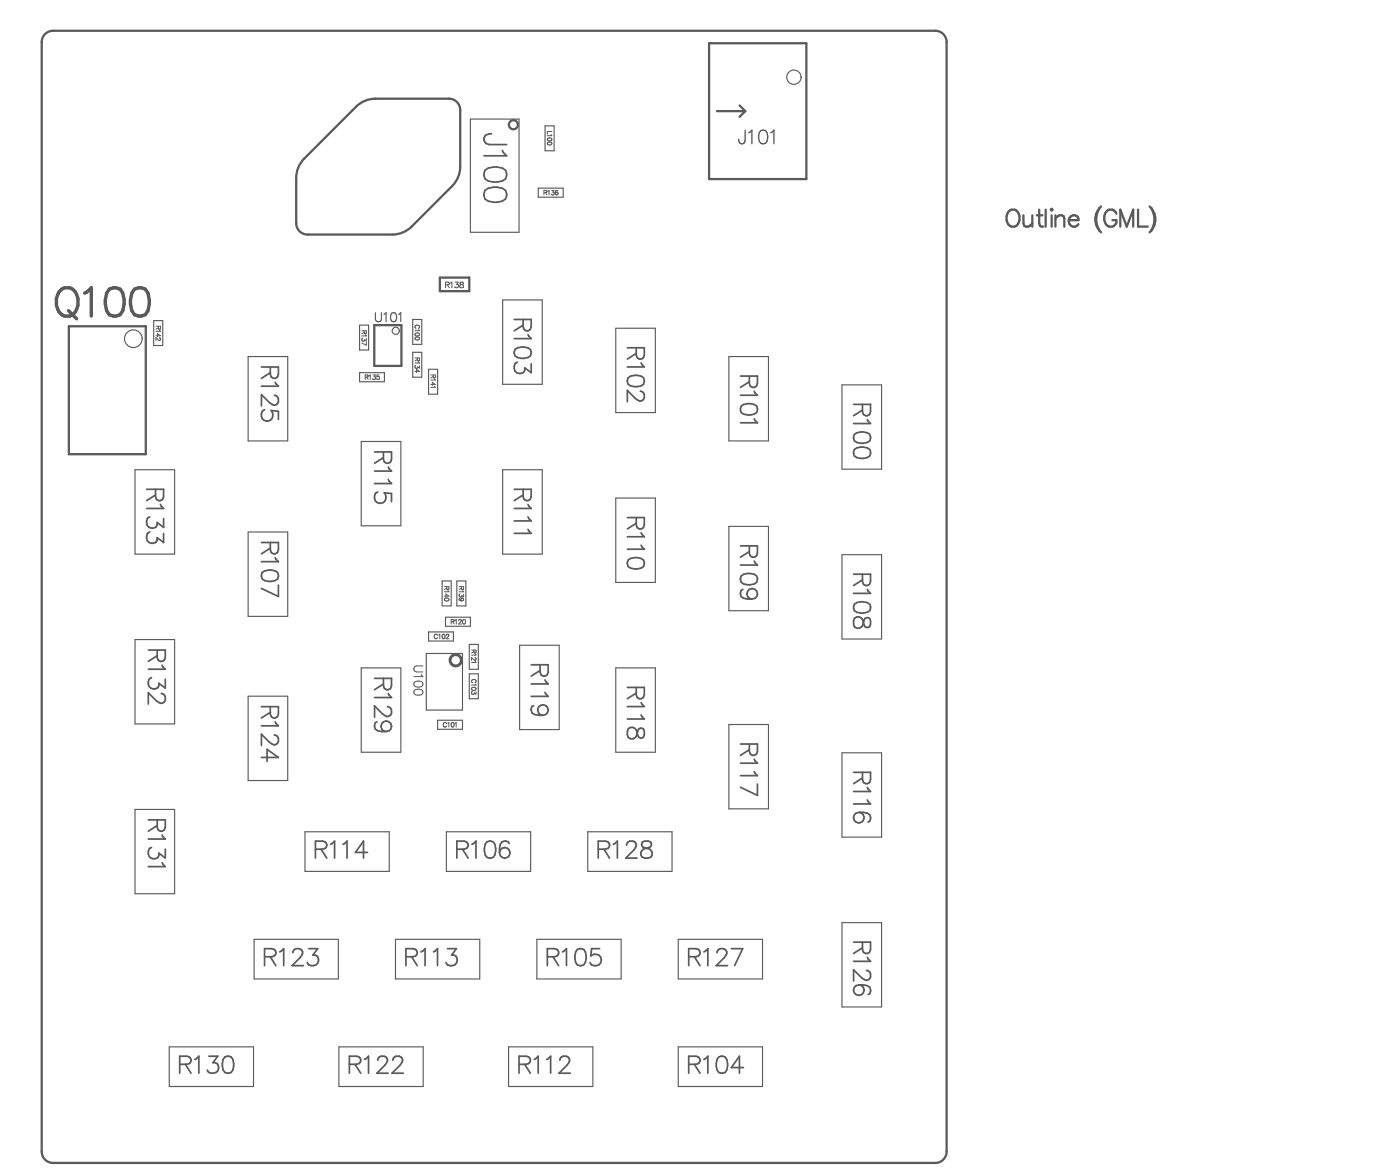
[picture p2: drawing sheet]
<svg xmlns="http://www.w3.org/2000/svg" width="412mm" height="346mm" viewBox="0 0 412 346" stroke-linecap="round" stroke-linejoin="round" font-family="sans-serif">
<g fill="none" stroke="#5a5a5a" stroke-width=".34">
<path d="M138.5 35h14.3v33.3h-14.3zM160.4 37h2.7v7.4h-2.7zM158.4 55.4h7.3v2.6h-7.3zM45.2 94.3h2.7v7.4h-2.7zM105.8 95.7h2.7v7.3h-2.7zM110.5 92v1.9a.9 .9 0 0 0 .9 .8 .9 .9 0 0 0 .9-.8v-1.9M113 92.5l.6-.5v2.7M115.3 92.1a.86 .86 0 0 1 1.3 .4 1.34 1.34 0 0 1-.9 2.2 1.7 1.7 0 0 1-.4-2.6zM117.3 92.5l.7-.5v2.7M121.5 94h2.6v7.3h-2.6zM147.9 88.3h11.7v24.8h-11.7zM181.2 96.6h11.7v24.8h-11.7z"/>
<path d="M73 104.9h11.7v24.8h-11.7zM105.8 109.7h7.3v2.6h-7.3zM121.5 103.7h2.6v7.3h-2.6zM126.1 108.7h2.7v7.3h-2.7zM214.5 104.9h11.7v24.8h-11.7zM247.8 113.2h11.7v24.9h-11.7zM39.7 138.2h11.7v24.8h-11.7zM106.3 129.9h11.7v24.8h-11.7zM147.9 138.2h11.7v24.8h-11.7zM73 156.5h11.7v24.9h-11.7zM181.2 146.5h11.7v24.9h-11.7zM214.5 154.9h11.7v24.8h-11.7z"/>
<path d="M130.1 170.9h2.7v7.4h-2.7zM134.5 170.9h2.6v7.4h-2.6zM247.8 163.2h11.7v24.8h-11.7zM39.7 188.2h11.7v24.8h-11.7zM106.3 196.5h11.7v24.8h-11.7zM125.5 192.3h10.6v16.6h-10.6zM126.1 185.9h7.4v2.7h-7.4zM131.1 181.6h7.4v2.7h-7.4zM138.1 198.3h2.7v7.3h-2.7zM138.1 189.6h2.7v7.3h-2.7zM152.9 189.9h11.7v24.8h-11.7zM181.2 196.5h11.7v24.8h-11.7z"/>
<path d="M73 204.8h11.7v24.9h-11.7zM128.8 211.9h7.3v2.7h-7.3zM214.5 213.2h11.7v24.8h-11.7zM39.7 238.2h11.7v24.8h-11.7zM247.8 221.5h11.7v24.8h-11.7zM89.8 244.7h24.8v11.7h-24.8zM131.4 244.7h24.8v11.7h-24.8zM173 244.7h24.8v11.7h-24.8zM74.8 276.4h24.8v11.6h-24.8zM116.4 276.4h24.8v11.6h-24.8zM158 276.4h24.8v11.6h-24.8zM199.6 276.4h24.8v11.6h-24.8z"/>
<path d="M247.8 271.5h11.7v24.8h-11.7zM49.8 308h24.8v11.7h-24.8zM99.7 308h24.9v11.7h-24.9zM149.7 308h24.8v11.7h-24.8zM199.6 308h24.8v11.7h-24.8z"/>
<circle cx="233.7" cy="22.7" r="2.11"/>
<circle cx="39.2" cy="99.7" r="2.6"/>
<circle cx="116.5" cy="97.3" r="1.05"/>
</g>
<g fill="none" stroke="#5a5a5a" stroke-width=".67">
<path d="M13.3 10a3.3 3.3 0 0 1 2.3-.9h259.7a3.3 3.3 0 0 1 3.3 3.3v326.4a3.3 3.3 0 0 1-3.3 3.4h-259.7a3.3 3.3 0 0 1-3.3-3.4v-326.4a3.3 3.3 0 0 1 1-2.4zM208.7 12.7h28.6v40h-28.6zM104.8 31.4a8 8 0 0 1 5.7-2.4h21.6a3.3 3.3 0 0 1 3.4 3.4v16.6a8 8 0 0 1-2.4 5.7l-11.9 12a8 8 0 0 1-5.7 2.3h-25a3.3 3.3 0 0 1-3.3-3.3v-13.3a8 8 0 0 1 2.3-5.7zM211 32.7h8.3M217.7 31l1.6 1.7M219.3 32.7l-1.6 1.7M297.2 61.9a1.9 1.9 0 0 1 2.9 1.7 2.3 2.3 0 0 1-2.4 3.1 2.91 2.91 0 0 1-.5-4.8zM301.2 63.4v2.3l.3 .7 1.1 .3 1.2-1M303.8 63.4v3.3M305.1 63.4h1.7M305.9 61.7v4l.2 .7 .9 .3M307.8 61.7v5"/>
<path d="M309.5 61.4l.3 .3-.3 .2-.2-.2zM309.5 63.4v3.3M310.6 64.3l1.2-.9 1.2 .2 .2 .7v2.4M310.6 63.4v3.3M314.6 64.8a1.57 1.57 0 0 0 .9 1.8 1.57 1.57 0 0 0 1.9-.6M315.3 63.6a1.32 1.32 0 0 1 1.4-.1 1.32 1.32 0 0 1 .7 1.3h-2.8l.2-.7zM323.6 61.2a5.2 5.2 0 0 0 0 6.7M323.6 67.9l.5 .4M323.6 61.2a6.2 6.2 0 0 0 0 6.7M324.1 60.7l-.5 .5M328.6 62.9a1.84 1.84 0 0 0-2.1-1.2 1.84 1.84 0 0 0-1.5 1.9 2.3 2.3 0 0 0 2.4 3.1 1.68 1.68 0 0 0 1.2-1.9h-1.2M329.7 66.7v-5l1.9 5 1.9-5v5"/>
<path d="M335 61.7v5h2.8M338.4 60.7l.4 .5M338.8 61.2a5.2 5.2 0 0 1 0 6.7M338.8 67.9l-.4 .4M338.8 61.2a6.2 6.2 0 0 1 0 6.7M20.3 96h22.6v37.6h-22.6zM110.2 95.7h7.9v12h-7.9zM129.5 81.7h8.6v4h-8.6z"/>
<circle cx="151.1" cy="36.7" r="1.33"/>
</g>
<g fill="none" stroke="#5a5a5a" stroke-width=".29">
<path d="M162.2 39.6l.2 .3h-1.3M162.4 38.7h-1.3v.8M160.1 56.7l.7-.1 .1-.4-.8-.2v1.4M160.5 56.7l.5 .7M161.2 40.8a.66 .66 0 0 1 .8-.3 .66 .66 0 0 1 .4 .8 .66 .66 0 0 1-.9 .2 .66 .66 0 0 1-.3-.7zM161.2 42a.66 .66 0 0 1 .8-.3 .66 .66 0 0 1 .4 .8 .66 .66 0 0 1-.9 .2 .66 .66 0 0 1-.3-.7zM161.3 56.3l.3-.3v1.4M162.4 56h.7l-.4 .5a.44 .44 0 0 1 .3 .7 .44 .44 0 0 1-.7-.1M164.2 56.2l-.6-.1-.2 .8M45.9 96h1.3l-.1 .8h-.4l-.1-.8M45.9 98.8h1.3l-.9-.6v.9M46.6 96.4l-.7 .5"/>
<path d="M46.9 99.4h.1M47 99.4l.2 .5-.3 .3-1-.9v.9M47 97.2l.2 .3h-1.3M106.5 97.3h1.3l-.1 .9-.4-.1-.1-.8M106.7 99.5a.44 .44 0 0 0-.1 .8 .44 .44 0 0 0 .7-.4l.5 .4v-.7M107.2 97.8l-.7 .4M107.6 98.5l.2 .3h-1.3M122.2 98.2a.66 .66 0 0 1 .8-.3 .66 .66 0 0 1 .4 .8 .66 .66 0 0 1-.8 .2 .66 .66 0 0 1-.4-.7zM122.2 99.3a.66 .66 0 0 1 .8-.2 .66 .66 0 0 1 .4 .8 .66 .66 0 0 1-.8 .2 .66 .66 0 0 1-.4-.8zM122.5 96.6a.49 .49 0 0 1-.4-.5 .49 .49 0 0 1 .5-.4h.4a.49 .49 0 0 1 .5 .4 .49 .49 0 0 1-.3 .5M123.2 97l.3 .3h-1.4M131.1 83.8l1-.1 .1-.5-1.1-.2v1.7"/>
<path d="M131.7 83.8l.5 .9M132.6 83.3l.4-.3v1.7M134 83h.9l-.5 .6a.55 .55 0 0 1 .4 .9 .55 .55 0 0 1-1-.1M135.5 83.1v.5l.7 .2 .2 .3a.56 .56 0 0 1-.5 .6 .56 .56 0 0 1-.6-.6l1-.7v-.3zM107.5 111l.7-.1 .1-.5-.8-.1v1.4M107.8 100.7v.9l-1.3-.7M107.9 111l.5 .7M108.7 110.6l.3-.3v1.4M109.8 110.3h.7l-.4 .5a.44 .44 0 0 1 .3 .7 .44 .44 0 0 1-.7-.1M111.6 110.3h-.6l-.1 .6a.47 .47 0 0 1 .7 0 .47 .47 0 0 1-.1 .7 .47 .47 0 0 1-.7-.2M122.1 105.3h1.4l-.2 .8h-.4l-.1-.8M122.1 109.3h1.4l-.9-.6v.9"/>
<path d="M122.4 107.5a.44 .44 0 0 0-.2 .8 .45 .45 0 0 0 .8-.4l.5 .4v-.7M122.8 105.8l-.7 .4M123.2 106.5l.3 .3h-1.4M126.8 110.3h1.3l-.1 .8h-.4l-.1-.8M126.8 113.1h1.3l-.9-.6v.9M127.5 110.8l-.7 .4M127.9 111.5l.2 .3h-1.3M127.9 113.7l.2 .3h-1.3M130.8 172.6h1.3l-.1 .8h-.4l-.1-.8M130.8 175.4h1.3l-.9-.6v.9M130.9 176.2a.66 .66 0 0 1 .8-.3 .66 .66 0 0 1 .4 .8 .66 .66 0 0 1-.9 .2 .66 .66 0 0 1-.3-.7zM131.5 173.1l-.7 .4"/>
<path d="M131.9 173.8l.2 .3h-1.3M135.1 172.6h1.4l-.2 .8h-.4l-.1-.8M135.3 176l-.1 .6 .8 .2M135.4 174.8a.44 .44 0 0 0-.2 .8 .44 .44 0 0 0 .7-.4l.6 .4v-.7M135.8 173.1l-.7 .4M136.2 173.8l.3 .3h-1.4M124 198.4l.5 .7h-2.7M124.5 195.9h-1.9a.9 .9 0 0 0-.8 .9 .9 .9 0 0 0 .8 .9h1.9M128.7 186.9a.49 .49 0 0 0-.5-.3 .49 .49 0 0 0-.4 .5v.3a.49 .49 0 0 0 .4 .5 .49 .49 0 0 0 .5-.3M129.1 186.9l.3-.3v1.3M130.3 186.7a.61 .61 0 0 1 .7 .6 .61 .61 0 0 1-.7 .6l-.2-.5zM131.3 186.9l.6-.3 .2 .4-.8 .9h.9"/>
<path d="M131.3 186.9h.1M132.8 182.9l.8-.1v-.4l-.8-.1v1.3M133.2 182.9l.5 .7M134 182.5l.3-.2v1.3M135 182.6l.3-.3 .5 .2-.8 1.1h.8M136.3 182.3a.61 .61 0 0 1 .7 .6 .61 .61 0 0 1-.7 .6l-.2-.5zM138.8 191.3h1.3l-.1 .8-.5-.1v-.7M139.5 191.7l-.7 .5M139.8 193.5l.2 .1M139.9 192.5l.2 .3h-1.3M139.9 194.6l.2 .3h-1.3M140 193.6h.1"/>
<path d="M140.1 193.6v.5l-.4 .2-.9-.9v.9M121.9 200.8a1.7 1.7 0 0 1 2.6 .4v.2a1.53 1.53 0 0 1-2.7 0zM121.9 203.2a1.7 1.7 0 0 1 2.6 .3v.3a1.53 1.53 0 0 1-2.7 0zM131.4 212.9a.49 .49 0 0 0-.5-.3 .49 .49 0 0 0-.4 .5v.3a.49 .49 0 0 0 .4 .5 .49 .49 0 0 0 .5-.3M131.8 212.8l.3-.2v1.3M133 212.7a.61 .61 0 0 1 .7 .6 .61 .61 0 0 1-.7 .6l-.2-.6zM133.9 212.8l.4-.2v1.3M138.8 202.4a.66 .66 0 0 1 .9-.2 .66 .66 0 0 1 .4 .7 .66 .66 0 0 1-.9 .3 .66 .66 0 0 1-.4-.8zM139 203.4a.44 .44 0 0 0-.1 .8 .44 .44 0 0 0 .7-.3l.5 .3v-.7M139.1 200.9a.49 .49 0 0 1-.3-.6 .49 .49 0 0 1 .5-.4h.3a.49 .49 0 0 1 .5 .4 .49 .49 0 0 1-.3 .6M139.9 201.3l.2 .3h-1.3"/>
<circle cx="163.8" cy="56.9" r=".41"/>
<circle cx="136" cy="176.4" r=".41"/>
</g>
<g fill="none" stroke="#5a5a5a" stroke-width=".5">
<path d="M144.7 39.4a1.74 1.74 0 0 0-2.3 1.9l.7 .9 .9 .3h5.1M142.8 50.1a5.1 5.1 0 0 1 6 0 2.16 2.16 0 0 1-1 3.2 5.5 5.5 0 0 1-5-.7l-.4-.9zM142.8 56a5.1 5.1 0 0 1 6 0 2.16 2.16 0 0 1-1 3.2 5.5 5.5 0 0 1-5-.6l-.4-1zM147.8 44.3l.4 .6 .9 .9h-6.7M151.3 94h5v2.1l-.2 .8a1.15 1.15 0 0 1-1.9 0l-.2-.8v-2.1M154 95.7l-2.7 1.6M155.4 98.4l.9 1.2h-5M76.9 108h5v2.1l-.2 .7a1.15 1.15 0 0 1-1.9 0l-.2-.7v-2.1M79.6 109.7l-2.7 1.6M80.7 116.3a1.24 1.24 0 0 1 1.2 1v.9a1.22 1.22 0 0 1-1.9 .8l-3.1-2.9v3.3M81 112.4l.9 1.2h-5M151.6 102.8a3.9 3.9 0 0 1 4.5 0 1.62 1.62 0 0 1-.7 2.4 4.1 4.1 0 0 1-3.8-.5l-.3-.7z"/>
<path d="M152.3 106.6a1.7 1.7 0 0 0-.6 2.7 1.7 1.7 0 0 0 2.7-.4v-.7l1.9 1.5v-2.7M184.6 102.3h5v2.2l-.2 .7a1.15 1.15 0 0 1-1.9 0l-.2-.7v-2.2M184.9 111.2a3.9 3.9 0 0 1 4.5 0 1.62 1.62 0 0 1-.7 2.3 4.1 4.1 0 0 1-3.8-.4l-.3-.8zM187.3 104l-2.7 1.7M188.4 115.1a1.24 1.24 0 0 1 1.2 1v.9a1.22 1.22 0 0 1-1.9 .7l-3.1-2.8v3.3M188.7 106.8l.9 1.2h-5M217.9 110.7h5v2.1l-.2 .7a1.15 1.15 0 0 1-1.9 0l-.3-.7v-2.1M218.2 119.5a3.9 3.9 0 0 1 4.5 0 1.62 1.62 0 0 1-.7 2.4 4.1 4.1 0 0 1-3.8-.5l-.3-.7zM220.5 112.3l-2.6 1.7M222 115.1l.9 1.2h-5M251.2 119h5v2.1l-.2 .7a1.15 1.15 0 0 1-1.9 0l-.3-.7v-2.1M77.9 120.6a1.76 1.76 0 0 0-.7 2.5 1.76 1.76 0 0 0 2.6 .4 1.76 1.76 0 0 0 0-2.7l2.1 .2v2.4"/>
<path d="M110.2 133h5v2.1l-.2 .7a1.15 1.15 0 0 1-1.9 0l-.2-.7v-2.1M112.9 134.6l-2.7 1.7M114.3 137.4l.9 1.2h-5M222 123.2l.9 1.2h-5M251.5 127.8a3.9 3.9 0 0 1 4.5 0 1.62 1.62 0 0 1-.7 2.4 4.1 4.1 0 0 1-3.8-.5l-.3-.7zM251.5 132.3a3.9 3.9 0 0 1 4.5 0 1.62 1.62 0 0 1-.7 2.3 4.1 4.1 0 0 1-3.8-.4l-.3-.8zM253.8 120.6l-2.6 1.7M255.3 123.4l.9 1.2h-5M43.2 144h4.9v2.1l-.2 .7a1.15 1.15 0 0 1-1.9 0l-.2-.7v-2.1M44.1 152.1a1.7 1.7 0 0 0-.6 2.7 1.7 1.7 0 0 0 2.7-.3v-.8l1.9 1.5v-2.6M44.1 156.5a1.7 1.7 0 0 0-.6 2.7 1.7 1.7 0 0 0 2.7-.3v-.7l1.9 1.4v-2.6M45.8 145.6l-2.6 1.7"/>
<path d="M47.2 148.4l.9 1.2h-4.9M76.9 159.6h5v2.2l-.2 .7a1.15 1.15 0 0 1-1.9 0l-.2-.7v-2.2M111.2 144.7a1.76 1.76 0 0 0-.7 2.6 1.76 1.76 0 0 0 2.6 .4 1.76 1.76 0 0 0 0-2.7l2.1 .2v2.4M114.3 141.1l.9 1.2h-5M151.3 144h5v2.1l-.2 .7a1.15 1.15 0 0 1-1.9 0l-.2-.7v-2.1M154 145.6l-2.7 1.7M155.4 148.4l.9 1.2h-5M155.4 152.1l.9 1.2h-5M155.4 155.7l.9 1.2h-5M184.6 152.3h5v2.1l-.2 .7a1.15 1.15 0 0 1-1.9 0l-.2-.7v-2.1M187.3 154l-2.7 1.6M188.7 156.7l.9 1.2h-5"/>
<path d="M77.2 168.4a3.9 3.9 0 0 1 4.5 0 1.62 1.62 0 0 1-.7 2.4 4.1 4.1 0 0 1-3.8-.4l-.3-.8zM79.6 161.3l-2.7 1.7M81 164.1l.9 1.2h-5M81.9 172.2v3.3l-5-2.4M184.9 164.8a3.9 3.9 0 0 1 4.5 0 1.62 1.62 0 0 1-.7 2.4 4.1 4.1 0 0 1-3.8-.5l-.3-.7zM188.7 160.4l.9 1.2h-5M217.9 160.6h5v2.2l-.2 .7a1.15 1.15 0 0 1-1.9 0l-.3-.7v-2.2M218.2 169.4a3.9 3.9 0 0 1 4.5 0 1.62 1.62 0 0 1-.7 2.4 4.1 4.1 0 0 1-3.8-.4l-.3-.8zM218.6 173.4a1.47 1.47 0 0 0-.4 2.2l.7 .4 2.4 .3M220.5 162.3l-2.6 1.7M222 165.1l.9 1.2h-5M251.2 168.9h5v2.2l-.2 .7a1.15 1.15 0 0 1-1.9 0l-.3-.7v-2.2"/>
<path d="M251.5 177.8a3.9 3.9 0 0 1 4.5 0 1.62 1.62 0 0 1-.7 2.4 4.1 4.1 0 0 1-3.8-.5l-.3-.7zM253.8 170.6l-2.6 1.7M255.3 173.4l.9 1.2h-5M43.7 191.3h4.9v2.1l-.2 .7a1.15 1.15 0 0 1-1.9 0l-.2-.7v-2.1M44.6 199.4a1.7 1.7 0 0 0-.6 2.7 1.7 1.7 0 0 0 2.7-.3v-.8l1.9 1.5v-2.6M46.3 192.9l-2.6 1.7M47.7 195.7l.9 1.2h-4.9M110.2 199.6h5v2.1l-.2 .8a1.15 1.15 0 0 1-1.9 0l-.2-.8v-2.1M156.3 195.6h5v2.1l-.2 .8a1.15 1.15 0 0 1-1.9 0l-.2-.8v-2.1M159 197.3l-2.7 1.6M251.7 181.7a1.51 1.51 0 0 1 2.4 1.2l.2 1a1.01 1.01 0 0 0 1.7 .5 1.88 1.88 0 0 0-.5-2.7l-.9 .3-.3 .5a2.3 2.3 0 0 1-1.4 2.3 1.3 1.3 0 0 1-1.7-1.1v-1zM47.5 204.1a1.24 1.24 0 0 1 1.1 .9v1a1.22 1.22 0 0 1-1.9 .7l-3-2.9v3.4"/>
<path d="M76.9 207.9h5v2.2l-.2 .7a1.15 1.15 0 0 1-1.9 0l-.2-.7v-2.2M79.6 209.6l-2.7 1.7M80.7 216.3a1.24 1.24 0 0 1 1.2 .9v1a1.22 1.22 0 0 1-1.9 .7l-3.1-2.9v3.4M81 212.4l.9 1.2h-5M110.9 212.4a1.47 1.47 0 0 0-.4 2.1l.7 .5 2.4 .3M112.9 201.3l-2.7 1.6M114 207.9a1.24 1.24 0 0 1 1.2 1v.9a1.22 1.22 0 0 1-1.9 .8l-3.1-2.9v3.3M114.3 204l.9 1.2h-5M157.1 207.6a1.47 1.47 0 0 0-.5 2.2l.7 .4 2.4 .3M160.4 200l.9 1.2h-5M160.4 203.7l.9 1.2h-5M184.6 202.3h5v2.1l-.2 .7a1.15 1.15 0 0 1-1.9 0l-.2-.7v-2.1"/>
<path d="M185.1 214.3a1.51 1.51 0 0 1 2.4 1.2l.2 .9a1.01 1.01 0 0 0 1.7 .5 1.88 1.88 0 0 0-.5-2.6l-.9 .2-.3 .5a2.3 2.3 0 0 1-1.4 2.4 1.3 1.3 0 0 1-1.7-1.2v-1zM187.3 203.9l-2.7 1.7M188.7 206.7l.9 1.2h-5M188.7 210.4l.9 1.2h-5M217.9 218.9h5v2.2l-.2 .7a1.15 1.15 0 0 1-1.9 0l-.3-.7v-2.2M76.9 222.9h5l-3.3-2.4v3.6M220.5 220.6l-2.6 1.6M222 223.4l.9 1.2h-5M222 227l.9 1.2h-5M222.9 230.7v3.3l-5-2.4M251.2 227.2h5v2.2l-.2 .7a1.15 1.15 0 0 1-1.9 0l-.3-.7v-2.2M252.9 239l2.4 .3a1.45 1.45 0 0 1 .9 1.2 1.45 1.45 0 0 1-.7 1.4"/>
<path d="M253.8 228.9l-2.6 1.7M255.3 231.7l.9 1.2h-5M255.3 235.4l.9 1.1h-5M43.7 241.2h4.9v2.2l-.2 .7a1.15 1.15 0 0 1-1.9 0l-.2-.7v-2.2M44.6 249.3a1.7 1.7 0 0 0-.6 2.8 1.7 1.7 0 0 0 2.7-.4v-.7l1.9 1.4v-2.6M46.3 242.9l-2.6 1.7M47.7 245.7l.9 1.2h-4.9M47.7 253.8l.9 1.2h-4.9M92.8 249.9h2.2l.7-.3a1.15 1.15 0 0 0 0-1.9l-.7-.2h-2.2v5M94.5 249.9l1.7 2.6M97.3 248.4l1.2-.9v5M100.9 248.4l1.2-.9v5"/>
<path d="M108.2 250.8h-3.6l2.4-3.3v5M134.5 249.9h2.1l.7-.3a1.16 1.16 0 0 0 0-1.9l-.7-.2h-2.1v5M136.1 249.9l1.7 2.6M138.9 248.4l1.2-.9v5M143.3 247.7a1.62 1.62 0 0 1 2.4 .7 4.1 4.1 0 0 1-.5 3.8 1.62 1.62 0 0 1-2.4-.7 4.1 4.1 0 0 1 .5-3.8zM149.9 248.2a1.47 1.47 0 0 0-2.2-.5l-.5 .7-.2 2.4M176.1 249.9h2.1l.7-.3a1.16 1.16 0 0 0 0-1.9l-.7-.2h-2.1v5M177.7 249.9l1.7 2.6M180.5 248.4l1.2-.9v5M184.4 248.7a1.24 1.24 0 0 1 1-1.2h.9a1.22 1.22 0 0 1 .7 1.9l-2.8 3.1h3.3M189.1 247.7a1.01 1.01 0 0 0 .5 1.7 2.29 2.29 0 0 1 2.3 1.4 1.3 1.3 0 0 1-1.1 1.7h-1a1.43 1.43 0 0 1-1.3-1.6 1.43 1.43 0 0 1 1.5-1.3l1-.2a1.01 1.01 0 0 0 .5-1.7l-.7-.2zM90.9 279.1h2.6l-1.4 1.9a1.6 1.6 0 0 1 1.7 1.9 1.6 1.6 0 0 1-2.2 1.2l-.7-.2-.5-.7"/>
<path d="M131.7 279.1h2.6l-1.4 1.9a1.6 1.6 0 0 1 1.7 1.9 1.6 1.6 0 0 1-2.2 1.2l-.7-.2-.5-.7M169.9 279.4a1.62 1.62 0 0 1 2.4 .7 4.1 4.1 0 0 1-.5 3.8 1.62 1.62 0 0 1-2.4-.7 4.1 4.1 0 0 1 .5-3.8zM176.5 279.1h-2.4l-.2 2.2a1.76 1.76 0 0 1 2.6-.1 1.76 1.76 0 0 1-.3 2.7 1.76 1.76 0 0 1-2.6-.7M215.3 279.1h3.3l-2.4 5M251.2 277.2h5v2.2l-.2 .7a1.15 1.15 0 0 1-1.9 0l-.3-.7v-2.2M253.8 278.9l-2.6 1.6M77.9 281.5h2.1l.7-.2a1.16 1.16 0 0 0 0-1.9l-.7-.3h-2.1v5M79.5 281.5l1.7 2.6M82.3 280.1l1.2-1v5M86.2 280.3a1.24 1.24 0 0 1 1-1.2h.9a1.22 1.22 0 0 1 .7 1.9l-2.8 3.1h3.3M119.5 281.5h2.1l.7-.2a1.15 1.15 0 0 0 0-1.9l-.7-.3h-2.1v5M121.1 281.5l1.7 2.6"/>
<path d="M123.9 280.1l1.2-1v5M127.6 280.1l1.2-1v5M161.1 281.5h2.1l.7-.2a1.16 1.16 0 0 0 0-1.9l-.7-.3h-2.1v5M162.8 281.5l1.6 2.6M165.5 280.1l1.2-1v5M202.7 281.5h2.1l.8-.2a1.16 1.16 0 0 0 0-1.9l-.8-.3h-2.1v5M204.4 281.5l1.6 2.6M207.1 280.1l1.2-1v5M211 280.3a1.24 1.24 0 0 1 1-1.2h.9a1.22 1.22 0 0 1 .8 1.9l-2.9 3.1h3.3M252.9 289.8l2.4 .2a1.45 1.45 0 0 1 .9 1.2 1.45 1.45 0 0 1-.7 1.4M255 285.6a1.24 1.24 0 0 1 1.2 .9v1a1.22 1.22 0 0 1-1.9 .7l-3.1-2.9v3.4M255.3 281.7l.9 1.2h-5"/>
<path d="M52.9 313.2h2.1l.7-.3a1.15 1.15 0 0 0 0-1.9l-.7-.2h-2.1v5M54.6 313.2l1.6 2.6M57.3 311.7l1.2-.9v5M61.5 310.8h2.6l-1.4 1.9a1.6 1.6 0 0 1 1.7 1.8 1.6 1.6 0 0 1-2.2 1.3l-.7-.3-.5-.7M66.2 311a1.62 1.62 0 0 1 2.3 .7 4.1 4.1 0 0 1-.4 3.8 1.62 1.62 0 0 1-2.4-.7 4.1 4.1 0 0 1 .5-3.8zM102.8 313.2h2.2l.7-.3a1.15 1.15 0 0 0 0-1.9l-.7-.2h-2.2v5M104.5 313.2l1.7 2.6M107.3 311.7l1.2-.9v5M111.2 312a1.24 1.24 0 0 1 .9-1.2h1a1.22 1.22 0 0 1 .7 1.9l-2.9 3.1h3.4M115.6 312a1.24 1.24 0 0 1 1-1.2h.9a1.22 1.22 0 0 1 .7 1.9l-2.8 3.1h3.3M152.8 313.2h2.1l.7-.3a1.15 1.15 0 0 0 0-1.9l-.7-.2h-2.1v5M154.4 313.2l1.7 2.6"/>
<path d="M157.2 311.7l1.2-.9v5M160.9 311.7l1.2-.9v5M164.8 312a1.24 1.24 0 0 1 .9-1.2h1a1.22 1.22 0 0 1 .7 1.9l-2.9 3.1h3.4M202.7 313.2h2.1l.8-.3a1.16 1.16 0 0 0 0-1.9l-.8-.2h-2.1v5M204.4 313.2l1.6 2.6M207.1 311.7l1.2-.9v5M211.5 311a1.62 1.62 0 0 1 2.4 .7 4.1 4.1 0 0 1-.5 3.8 1.62 1.62 0 0 1-2.4-.7 4.1 4.1 0 0 1 .5-3.8zM218.8 314.1h-3.5l2.3-3.3v5"/>
<circle cx="221.4" cy="174.7" r="1.55"/>
<circle cx="113.7" cy="213.7" r="1.55"/>
<circle cx="159.8" cy="208.9" r="1.55"/>
<circle cx="148.6" cy="250.9" r="1.55"/>
<circle cx="252.8" cy="240.6" r="1.55"/>
<circle cx="252.8" cy="291.3" r="1.55"/>
</g>
<path d="M219.3 38.3v3l-.2 .6a.92 .92 0 0 1-1.5 0l-.2-.9M220.3 39.1l1-.8v4M223.8 38.5a1.3 1.3 0 0 1 1.9 .6 3.3 3.3 0 0 1-.3 3 1.3 1.3 0 0 1-1.9-.6 3.3 3.3 0 0 1 .3-3zM226.8 39.1l1-.8v4" fill="none" stroke="#5a5a5a" stroke-width=".4"/>
<path d="M18.2 85.1a2.85 2.85 0 0 1 4.3 1.6 4.7 4.7 0 0 1-1.9 6.3 2.95 2.95 0 0 1-3.6-2 5.1 5.1 0 0 1 1.2-5.9zM20.2 91.4l2.3 2.4M24.9 86.3l.8-.4 1.2-1.2v8.3M32.2 85.1a2.7 2.7 0 0 1 3.9 1.2 6.9 6.9 0 0 1-.8 6.3 2.7 2.7 0 0 1-3.9-1.2 6.9 6.9 0 0 1 .8-6.3zM39.6 85.1a2.7 2.7 0 0 1 3.9 1.2 6.9 6.9 0 0 1-.7 6.3 2.7 2.7 0 0 1-4-1.2 6.9 6.9 0 0 1 .8-6.3z" fill="none" stroke="#5a5a5a" stroke-width="1"/>
<circle cx="134.1" cy="194.3" r="1.66" fill="none" stroke="#5a5a5a" stroke-width=".85"/>
</svg>
